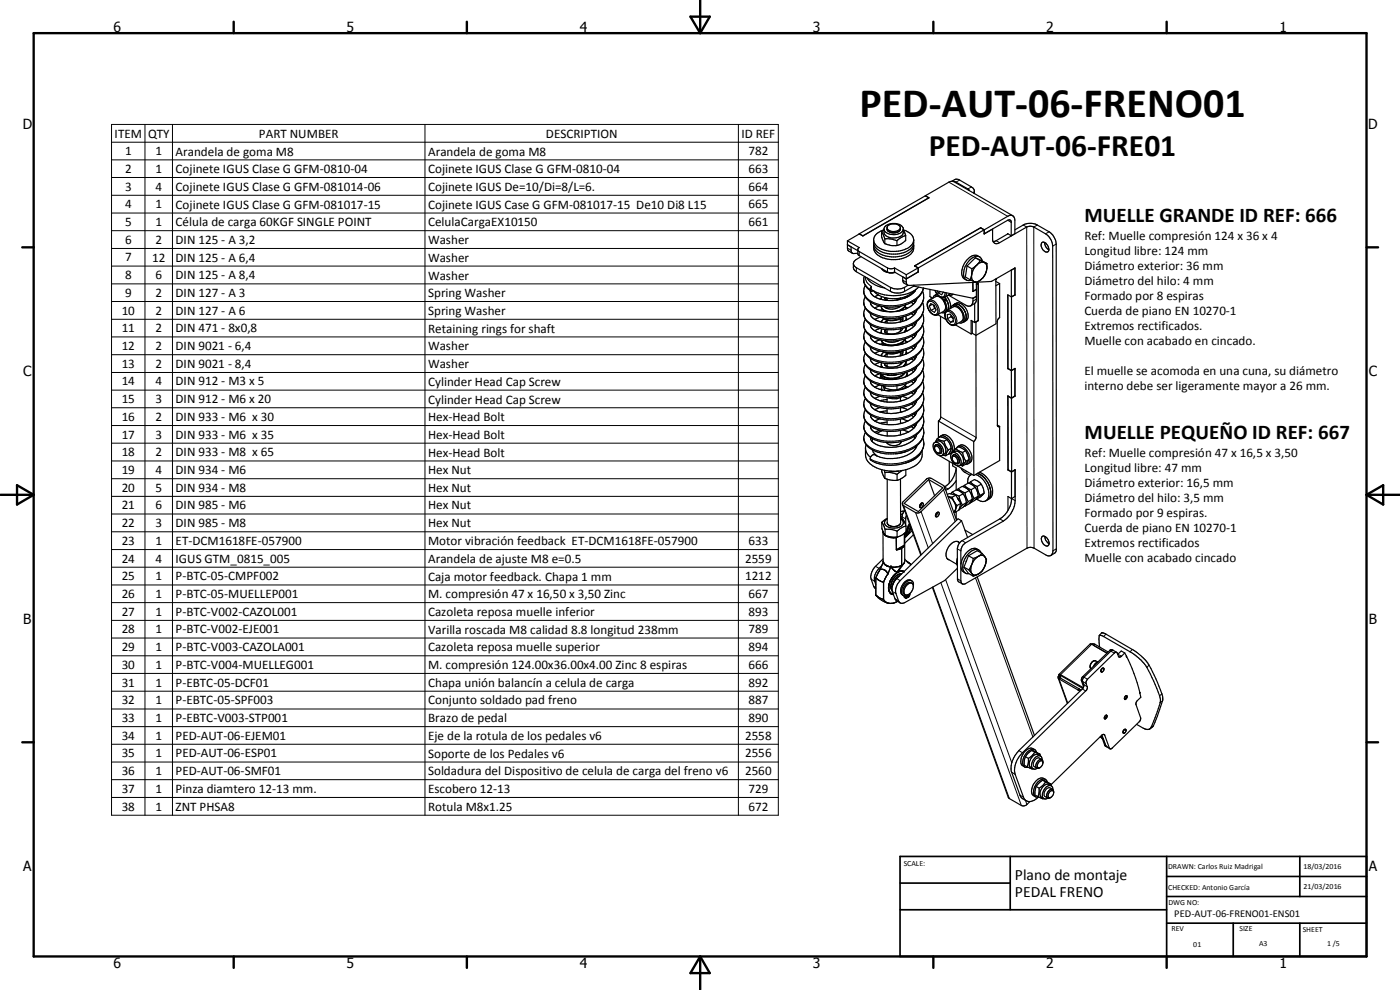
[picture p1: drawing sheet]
<svg xmlns="http://www.w3.org/2000/svg" width="420mm" height="297mm" viewBox="0 0 420 297" stroke-linecap="round" stroke-linejoin="round" font-family="sans-serif">
<defs><g id="words">
<text font-size="12.6" x="257.9" y="35">PED-AUT-06-FRENO01</text>
<text font-size="9.4" x="278.7" y="46.8">PED-AUT-06-FRE01</text>
<g font-size="6.3">
<text x="325.4" y="66.7">MUELLE GRANDE ID REF: 666</text>
<text x="325.5" y="131.8">MUELLE PEQUEÑO ID REF: 667</text>
</g>
<g font-size="4.7">
<text x="304.6" y="263.9">Plano de montaje</text>
<text x="304.6" y="269.3">PEDAL FRENO</text>
</g>
<g font-size="4.2">
<text x="34" y="9.6">6</text>
<text x="104" y="9.6">5</text>
<text x="174" y="9.6">4</text>
<text x="244" y="9.6">3</text>
<text x="314" y="9.6">2</text>
<text x="384" y="9.6">1</text>
<text x="6.8" y="38.7">D</text>
<text x="410.6" y="38.7">D</text>
<text x="7" y="112.9">C</text>
<text x="410.8" y="112.9">C</text>
<text x="7" y="187.1">B</text>
<text x="410.8" y="187.1">B</text>
<text x="7" y="261.4">A</text>
<text x="410.8" y="261.4">A</text>
<text x="34" y="290.4">6</text>
<text x="104" y="290.4">5</text>
<text x="174" y="290.4">4</text>
<text x="244" y="290.4">3</text>
<text x="314" y="290.4">2</text>
<text x="384" y="290.4">1</text>
</g>
<g font-size="3.9">
<text x="34.4" y="41.3">ITEM</text>
<text x="44.4" y="41.3">QTY</text>
<text x="77.7" y="41.3">PART NUMBER</text>
<text x="163.9" y="41.3">DESCRIPTION</text>
<text x="222.5" y="41.3">ID REF</text>
<text x="37.5" y="46.6">1</text>
<text x="46.7" y="46.6">1</text>
<text x="52.7" y="46.7">Arandela de goma M8</text>
<text x="128.5" y="46.7">Arandela de goma M8</text>
<text x="224.6" y="46.6">782</text>
<text x="37.5" y="51.9">2</text>
<text x="46.7" y="51.9">1</text>
<text x="52.7" y="52">Cojinete IGUS Clase G GFM-0810-04</text>
<text x="128.5" y="52">Cojinete IGUS Clase G GFM-0810-04</text>
<text x="224.6" y="51.9">663</text>
<text x="37.5" y="57.2">3</text>
<text x="46.7" y="57.2">4</text>
<text x="52.7" y="57.3">Cojinete IGUS Clase G GFM-081014-06</text>
<text x="128.5" y="57.4">Cojinete IGUS De=10/Di=8/L=6.</text>
<text x="224.6" y="57.2">664</text>
<text x="37.5" y="62.5">4</text>
<text x="46.7" y="62.5">1</text>
<text x="52.7" y="62.6">Cojinete IGUS Clase G GFM-081017-15</text>
<text x="128.5" y="62.6">Cojinete IGUS Case G GFM-081017-15 De10 Di8 L15</text>
<text x="224.6" y="62.5">665</text>
<text x="37.5" y="67.9">5</text>
<text x="46.7" y="67.9">1</text>
<text x="52.7" y="67.9">Célula de carga 60KGF SINGLE POINT</text>
<text x="128.5" y="67.9">CelulaCargaEX10150</text>
<text x="224.6" y="67.9">661</text>
<text x="325.4" y="72">Ref: Muelle compresión 124 x 36 x 4</text>
<text x="37.5" y="73.2">6</text>
<text x="46.7" y="73.2">2</text>
<text x="52.7" y="73.2">DIN 125 - A 3,2</text>
<text x="128.5" y="73.2">Washer</text>
<text x="325.4" y="76.5">Longitud libre: 124 mm</text>
<text x="37.5" y="83.8">8</text>
<text x="37.5" y="78.4">7</text>
<text x="45.7" y="78.5">12</text>
<text x="46.7" y="83.8">6</text>
<text x="52.7" y="78.5">DIN 125 - A 6,4</text>
<text x="52.7" y="83.8">DIN 125 - A 8,4</text>
<text x="128.5" y="78.6">Washer</text>
<text x="128.5" y="83.9">Washer</text>
<text x="325.4" y="80.9">Diámetro exterior: 36 mm</text>
<text x="37.5" y="89.1">9</text>
<text x="46.7" y="89.1">2</text>
<text x="52.7" y="89.1">DIN 127 - A 3</text>
<text x="128.5" y="89.2">Spring Washer</text>
<text x="325.4" y="85.4">Diámetro del hilo: 4 mm</text>
<text x="325.4" y="90">Formado por 8 espiras</text>
<text x="36.5" y="94.4">10</text>
<text x="46.7" y="94.4">2</text>
<text x="52.7" y="94.4">DIN 127 - A 6</text>
<text x="128.5" y="94.5">Spring Washer</text>
<text x="325.4" y="94.4">Cuerda de piano EN 10270-1</text>
<text x="36.5" y="99.7">11</text>
<text x="46.7" y="99.7">2</text>
<text x="52.7" y="99.7">DIN 471 - 8x0,8</text>
<text x="128.5" y="99.8">Retaining rings for shaft</text>
<text x="325.4" y="98.9">Extremos rectificados.</text>
<text x="36.5" y="105.1">12</text>
<text x="46.7" y="105.1">2</text>
<text x="52.7" y="105.1">DIN 9021 - 6,4</text>
<text x="128.5" y="105.1">Washer</text>
<text x="325.4" y="103.4">Muelle con acabado en cincado.</text>
<text x="36.5" y="110.4">13</text>
<text x="46.7" y="110.4">2</text>
<text x="52.7" y="110.4">DIN 9021 - 8,4</text>
<text x="128.5" y="110.4">Washer</text>
<text x="325.4" y="112.4">El muelle se acomoda en una cuna, su diámetro</text>
<text x="36.5" y="115.7">14</text>
<text x="46.7" y="115.7">4</text>
<text x="52.7" y="115.7">DIN 912 - M3 x 5</text>
<text x="128.5" y="115.7">Cylinder Head Cap Screw</text>
<text x="325.4" y="116.9">interno debe ser ligeramente mayor a 26 mm.</text>
<text x="36.5" y="121">15</text>
<text x="46.7" y="121">3</text>
<text x="52.7" y="121">DIN 912 - M6 x 20</text>
<text x="128.5" y="121.1">Cylinder Head Cap Screw</text>
<text x="36.5" y="126.3">16</text>
<text x="36.5" y="131.6">17</text>
<text x="46.7" y="126.3">2</text>
<text x="46.7" y="131.6">3</text>
<text x="52.7" y="126.3">DIN 933 - M6 x 30</text>
<text x="52.7" y="131.6">DIN 933 - M6 x 35</text>
<text x="128.5" y="126.4">Hex-Head Bolt</text>
<text x="128.5" y="131.7">Hex-Head Bolt</text>
<text x="36.5" y="136.9">18</text>
<text x="46.7" y="136.9">2</text>
<text x="52.7" y="136.9">DIN 933 - M8 x 65</text>
<text x="128.5" y="137">Hex-Head Bolt</text>
<text x="325.5" y="137">Ref: Muelle compresión 47 x 16,5 x 3,50</text>
<text x="36.5" y="142.2">19</text>
<text x="46.7" y="142.2">4</text>
<text x="52.7" y="142.2">DIN 934 - M6</text>
<text x="128.5" y="142.2">Hex Nut</text>
<text x="325.5" y="141.5">Longitud libre: 47 mm</text>
<text x="36.5" y="147.6">20</text>
<text x="46.7" y="147.6">5</text>
<text x="52.7" y="147.6">DIN 934 - M8</text>
<text x="128.5" y="147.6">Hex Nut</text>
<text x="325.5" y="146">Diámetro exterior: 16,5 mm</text>
<text x="36.5" y="152.9">21</text>
<text x="46.7" y="152.9">6</text>
<text x="52.7" y="152.9">DIN 985 - M6</text>
<text x="128.5" y="152.8">Hex Nut</text>
<text x="325.5" y="150.5">Diámetro del hilo: 3,5 mm</text>
<text x="325.5" y="155">Formado por 9 espiras.</text>
<text x="36.5" y="158.2">22</text>
<text x="46.7" y="158.2">3</text>
<text x="52.7" y="158.2">DIN 985 - M8</text>
<text x="128.5" y="158.2">Hex Nut</text>
<text x="325.5" y="159.5">Cuerda de piano EN 10270-1</text>
<text x="36.5" y="163.5">23</text>
<text x="46.7" y="163.5">1</text>
<text x="52.7" y="163.5">ET-DCM1618FE-057900</text>
<text x="128.5" y="163.6">Motor vibración feedback ET-DCM1618FE-057900</text>
<text x="224.6" y="163.5">633</text>
<text x="325.5" y="164">Extremos rectificados</text>
<text x="36.5" y="168.8">24</text>
<text x="46.7" y="168.8">4</text>
<text x="52.7" y="168.8">IGUS GTM_0815_005</text>
<text x="128.5" y="168.9">Arandela de ajuste M8 e=0.5</text>
<text x="223.6" y="168.8">2559</text>
<text x="325.5" y="168.5">Muelle con acabado cincado</text>
<text x="36.5" y="179.5">26</text>
<text x="36.5" y="174.1">25</text>
<text x="46.7" y="179.5">1</text>
<text x="46.7" y="174.1">1</text>
<text x="52.7" y="179.5">P-BTC-05-MUELLEP001</text>
<text x="52.7" y="174.1">P-BTC-05-CMPF002</text>
<text x="128.5" y="179.5">M. compresión 47 x 16,50 x 3,50 Zinc</text>
<text x="128.5" y="174.2">Caja motor feedback. Chapa 1 mm</text>
<text x="223.6" y="174.1">1212</text>
<text x="224.6" y="179.5">667</text>
<text x="36.5" y="184.7">27</text>
<text x="46.7" y="184.7">1</text>
<text x="52.7" y="184.7">P-BTC-V002-CAZOL001</text>
<text x="128.5" y="184.8">Cazoleta reposa muelle inferior</text>
<text x="224.6" y="184.7">893</text>
<text x="36.5" y="190">28</text>
<text x="46.7" y="190">1</text>
<text x="52.7" y="190">P-BTC-V002-EJE001</text>
<text x="128.5" y="190.1">Varilla roscada M8 calidad 8.8 longitud 238mm</text>
<text x="224.6" y="190">789</text>
<text x="36.5" y="195.4">29</text>
<text x="46.7" y="195.4">1</text>
<text x="52.7" y="195.4">P-BTC-V003-CAZOLA001</text>
<text x="128.5" y="195.5">Cazoleta reposa muelle superior</text>
<text x="224.6" y="195.4">894</text>
<text x="36.5" y="200.7">30</text>
<text x="46.7" y="200.7">1</text>
<text x="52.7" y="200.7">P-BTC-V004-MUELLEG001</text>
<text x="128.5" y="200.8">M. compresión 124.00x36.00x4.00 Zinc 8 espiras</text>
<text x="224.6" y="200.7">666</text>
<text x="36.5" y="206">31</text>
<text x="46.7" y="206">1</text>
<text x="52.7" y="206">P-EBTC-05-DCF01</text>
<text x="128.5" y="206.1">Chapa unión balancín a celula de carga</text>
<text x="224.6" y="206">892</text>
<text x="36.5" y="211.3">32</text>
<text x="46.7" y="211.3">1</text>
<text x="52.7" y="211.3">P-EBTC-05-SPF003</text>
<text x="128.5" y="211.4">Conjunto soldado pad freno</text>
<text x="224.6" y="211.3">887</text>
<text x="36.5" y="216.6">33</text>
<text x="36.5" y="222">34</text>
<text x="46.7" y="216.6">1</text>
<text x="46.7" y="221.9">1</text>
<text x="52.7" y="216.6">P-EBTC-V003-STP001</text>
<text x="52.7" y="222">PED-AUT-06-EJEM01</text>
<text x="128.5" y="216.7">Brazo de pedal</text>
<text x="223.6" y="222">2558</text>
<text x="224.6" y="216.6">890</text>
<text x="36.5" y="227.2">35</text>
<text x="46.7" y="227.2">1</text>
<text x="52.7" y="227.2">PED-AUT-06-ESP01</text>
<text x="128.5" y="222">Eje de la rotula de los pedales v6</text>
<text x="128.5" y="227.3">Soporte de los Pedales v6</text>
<text x="223.6" y="227.2">2556</text>
<text x="36.5" y="232.6">36</text>
<text x="46.7" y="232.6">1</text>
<text x="52.7" y="232.6">PED-AUT-06-SMF01</text>
<text x="128.5" y="232.7">Soldadura del Dispositivo de celula de carga del freno v6</text>
<text x="223.6" y="232.6">2560</text>
<text x="36.5" y="237.9">37</text>
<text x="46.7" y="237.9">1</text>
<text x="52.7" y="238">Pinza diamtero 12-13 mm.</text>
<text x="128.5" y="238">Escobero 12-13</text>
<text x="224.6" y="237.9">729</text>
<text x="36.5" y="243.2">38</text>
<text x="46.7" y="243.2">1</text>
<text x="52.7" y="243.2">ZNT PHSA8</text>
<text x="128.5" y="243.2">Rotula M8x1.25</text>
<text x="224.6" y="243.2">672</text>
</g>
<text font-size="3.1" x="352.4" y="275.2">PED-AUT-06-FRENO01-ENS01</text>
<g font-size="2.4">
<text x="271.2" y="259.7">SCALE:</text>
<text x="350.6" y="260.8">DRAWN: Carlos Ruiz Madrigal</text>
<text x="391.2" y="260.6">18/03/2016</text>
<text x="350.6" y="267.1">CHECKED: Antonio García</text>
<text x="391.2" y="266.7">21/03/2016</text>
<text x="350.6" y="271.4">DWG NO:</text>
<text x="351.6" y="279.3">REV</text>
<text x="372" y="279.4">SIZE</text>
<text x="391" y="279.6">SHEET</text>
<text x="358.1" y="284.1">01</text>
<text x="377.9" y="283.8">A3</text>
<text x="398.3" y="283.8">1 /5</text>
</g>
</g></defs>
<g fill="none" stroke="#000" stroke-width=".35">
<path d="M277.7 58.7l7.1-4 1.3-.3 17.8 10.3M277.7 58.7v.1M277.7 58.7l1.1 .7-19.9 11.4-1-.6M285.7 54.4l1-.6h.8l4 2.3a1.26 1.26 0 0 1 .7 1.9M285.8 54.4l.9 .1 3.8 2.2 .4 .5M292.4 57.3v.8M254.3 72.3l.1 2.6 1.4 1.1M254.3 72.3l3.6 2-.5 .6M256.1 79.1l.3 .7 .6 .5 10.2 5.9a4.9 4.9 0 0 0 5.3-.6M256.1 79.1l.1 1.7 .8 .7 10.9 6.2 1.1 .2 1.8-.2 3.4-1.8M257.4 74.9l.3 .5 8.9 5.1 1.1 .1 .8-.2M257.4 74.9l.1 1.4 .2 .3 8.6 5 .8 .3"/>
<path d="M257.5 75.2l-3.2-1.8 1.1 .7v1.2l.3 .6 .3 .2 1.5-.1M257.9 70.1l19.8-11.3 1.1 .6-19.8 11.4zM257.9 70.1v.1M257.9 70.2l-3.6 2.1M258.4 77l-1.7 1-.6 1.1M262.2 73.2a3.6 3.6 0 0 0 3.2 4.3 8.1 8.1 0 0 0 8.4-1.8l.4-.9v-1.2M264.6 69.6l.7-.6a3.4 3.4 0 0 0-2.4 5.4 8.4 8.4 0 0 0 10.9-.3l.4-.9v-1.2M264.6 69.6l.9 2.1M264.6 69.6v1.4l.9 2.1M265.3 68.7a2.74 2.74 0 0 0 3.3 1.7 2.45 2.45 0 0 0 2.5-1.7M265.5 71.7v1.4M265.5 71.7a7.5 7.5 0 0 1 3.7 .5"/>
<path d="M265.5 73.1l1.9 .6h1.8M265.6 68a3.9 3.9 0 0 1 5.4 .3l.1 1.4a2.43 2.43 0 0 1-2.9 1.7 2.37 2.37 0 0 1-2.4-.7 2.37 2.37 0 0 1-.3-2.5zM266.2 68.4a2.38 2.38 0 0 0 3.9 .2l.1-.1M266.4 67.8a2.78 2.78 0 0 1 3.5-.1 1.31 1.31 0 0 1 .1 1.5 1.31 1.31 0 0 1-1.3 .6 1.91 1.91 0 0 1-2.5-.9zM269.2 72.2v1.5M271.8 70.7v1.4l-1.3 1.1-1.3 .5M271.8 70.7l-1.6 .7-1 .8M271.8 70.7l-.7-1.7a3.4 3.4 0 0 1 3 3.4 4.9 4.9 0 0 1-4.4 3 7.6 7.6 0 0 1-7.2-2.3l-.3-1M274.1 73.2a3.2 3.2 0 0 1-2.5 3.3 8.2 8.2 0 0 1-9-1.6l-.4-1M274.5 79.8h.1M274.5 79.8l1.1 .6M290.2 79.8l-.5 3.3 1.5 .8"/>
<path d="M290.2 79.8l1.5 .8M292.7 77.3l-2.5 2.5M292.7 77.3l3.5 1.8M292.7 77.3l1.5 .9M292.8 79.8l-1.1 .8M292.9 79.8l-1.2 2.2M294 77.1a2.58 2.58 0 0 0-3.7 .8 4.5 4.5 0 0 0-1.1 5.6l.8 .5M294.2 78.2l-1.4 1.6M294.2 78.2l.9 .5M294.3 68.3l1.1 .7v1.1M294.3 68.3v.1M294.3 68.3l-19.8 11.5 1 .6"/>
<path d="M294.8 78.2a1.78 1.78 0 0 0-1.4-1.3 1.78 1.78 0 0 0-1.7 .6 5.5 5.5 0 0 0-2.2 6.1l.7 .5h1.2M295.1 78.7l-1.4 .3-.8 .8M295.1 78.7l.5 .2M295.3 70.2v-1.2l-1-.6-19.8 11.4M295.3 70.2l2.6-1.5v3.2a1.26 1.26 0 0 0 .8 1.2 1.26 1.26 0 0 0 1.3-.3l8.6-4.9 1.6 .2 3.6 2a4.5 4.5 0 0 1 2.1 3.7l.1 91.5-.1 .6-.5 .8M295.3 70.1h.1M295.4 70.1l7-4 .6-.1 .5 .5v4.2M295.6 78.9l.6 .2M295.6 78.9l.5 .6 .1 .6M296.2 79.1l-.1 1.7M302.4 70.2l1.1 .5M302.5 70.1l-3.8 2.3-.6 .1"/>
<path d="M303.9 64.7l-.7-.1-.8 .3-26.8 15.5M303.9 64.7l.4 .4 .3 1v4l-1.1 .6M304.6 69l2.5-1.5a4.7 4.7 0 0 1 3.9-.1l3.9 2.2a4.9 4.9 0 0 1 2.1 3.6v91.8l-.2 .7-1.4 1M312.7 72.8a1.72 1.72 0 0 1 2.1 2v.2a.87 .87 0 0 1-.9 .7 .87 .87 0 0 1-.8-.6 1.83 1.83 0 0 1-.4-2.3zM313.5 72.8l.3 1.2 1 .9M259.4 82.9a3.7 3.7 0 0 0 1.9 4.4M259.7 85.7a3.8 3.8 0 0 0 2.3 5.4l2.7 .8a12.9 12.9 0 0 0 11.2-3l.9-1.5M259.7 89.1a3.7 3.7 0 0 0 2 5.2 13.1 13.1 0 0 0 14.2-1.9l1-1.7M259.7 92.5a3.3 3.3 0 0 0 .3 3.8 10.6 10.6 0 0 0 9.1 2.5l1.1-.1M259.7 95.8a4 4 0 0 0 2.8 5.6 14 14 0 0 0 11.7-.9M259.7 99.2a3.7 3.7 0 0 0 2.1 5.3l1.5 .7 1.8 .4M259.7 83.1v.2"/>
<path d="M260.2 83.4a7.5 7.5 0 0 0 5.3 3M261.2 90.6l.2 .9 .6 .6 2.1 1M261.2 94a3.2 3.2 0 0 0 2.6 2.4l.3 .1M261.2 97.4l.1 .6 .7 .9 2.1 1M261.2 87.2l.2 .9 .7 .7 1.2 .7 1.3 .3M261.3 87.2l.1 .1M261.4 87.3l.1 .1M261.5 90.8l-.3 .1M261.5 94.1l-.3 .2M261.5 97.5l-.3 .2M261.5 85.9l-.3 .6 .1 .7M261.5 87.4l-.3 .1"/>
<path d="M262 87.2l-.5 .2M262.2 87.3l1.4 1.2 1.9 .8M263.6 88.5l-1.1 .6M264.1 98.6l-1.6 .6M264.1 95.2l-1.6 .6M264.1 99.9l.5 .1M264.1 91.8l-1.6 .7M264.1 96.5l2.1 .4M264.5 89.6l-.4 .1M264.5 91.9l.4 1 .9 .6M264.5 99.8l-.4 .1M264.6 89l-.1 .8"/>
<path d="M264.6 80.6a3.7 3.7 0 0 0 4.1 1.1M264.6 96.4l-.5 .1M264.7 98.7l-.2 .5 .1 .8M264.7 80.7v.1M264.9 92.9l-.8 .2M265.2 95.7l-.7 .9M265.2 93.2l-.2 .1M265.5 89.4l.7 .6M265.5 96.8h.1M265.5 89.3v.1M266 89.4l-.5 .1M266.2 90l.3 .2"/>
<path d="M266.2 89.5v.5M266.2 92.1v.4M266.2 96.1v.8M266.2 98.9v1.1M266.2 99.6h-.7M266.2 96.4l-.7 .4M268.5 81.6l-.8 .3M268.5 80.4l3.5 2M268.5 81.6l3.5 2.1M268.5 80.4v1.2M270.2 93.1l-.4 .2M270.2 91.9h.1"/>
<path d="M270.2 93.1v.1M270.2 95.6v1M270.2 98.6v.8M270.2 95.8l.6 .4M270.2 89.4l-1.3 .6M270.3 93l.3 .1M270.3 91.9l-.5 .3a4.7 4.7 0 0 1-3.8 .3l-.5-.4M270.7 98.6l-.5 .1M270.7 96.5l-2.1 .4h-2.4M270.7 98.6l.1 .1M270.8 98.6h.1M270.8 95.2v1"/>
<path d="M270.8 98.7l-.6 .7a4.5 4.5 0 0 1-4.4 .5l-.1-.2a.46 .46 0 0 1-.2-.5 .46 .46 0 0 1 .6-.3M270.8 95.2h.1M270.8 96.2l-.1 .3M270.8 92.7l.2 .3M270.9 98.5l-.1 .2M271 95.1a5.2 5.2 0 0 1-6.1 .2M271.6 91.9l.1 .2M271.6 99.4l.1 .2M271.7 92.1l.7 .4M271.7 92.1l.2 .6M271.8 99l.6 .2M271.8 94.9l.1 1.2"/>
<path d="M271.8 89l-.2 .4M271.9 91.4l-.9 1.1-.8 .6M271.9 92.7a12.6 12.6 0 0 1-7.8 .4M272 83.7l-1.1-.6a1.81 1.81 0 0 0 .4 1.9l1.1 .6M272 82.4v2.3l.4 .9M272 98.2l-.6 1.4M272 95.6l.4 .2M272.1 88.9l.3 .2M273.5 90.7l.7 .5M273.5 94.1l.7 .5M273.5 97.5l.7 .5M274 87.6l.2 .2"/>
<path d="M274 87.6a9.2 9.2 0 0 1-8.5 1.7M274.2 97.1l-1.2 .7-2.3 .8M274.2 97.1l.4 .4M274.2 93.7l.4 .4M274.2 90.3l.4 .4M274.2 87.3l-.2 .3M274.2 85.6v.3M274.2 85.8l.1 .1M274.3 85.6v.3M274.3 85.9l17.7 3.6M274.4 87.2l.2 .2M274.6 97.5l-.1 .2a9.2 9.2 0 0 1-6.5 2.6l-3.4-.3"/>
<path d="M274.6 90.7l-1.1 1.1-1.6 .9M274.6 87.4l-.6 .6a10.1 10.1 0 0 1-7.6 2.1l-1.8-.3M274.9 86.8l-.3 .6M275.2 93a6.2 6.2 0 0 1-4.5 3.5M275.2 99.8l-.6 1.1M275.2 96.4l-.6 1.1M275.2 89.7l-.6 1M275.5 81.6h.1M275.5 80.4l-3.5 2M275.5 80.4v1.2l-3.5 2.1M275.6 81.6l-3.6 2.1M275.6 80.4v1.2"/>
<path d="M275.7 86.1a11.7 11.7 0 0 1-11.5 2l-2.7-1.2M276.9 87.4l.3 1-.1 1.6-.2 .7M276.9 90.7a5.4 5.4 0 0 1-2.7 6.4M276.9 94.1a5.2 5.2 0 0 1-2.7 6.4M276.9 97.5a5.2 5.2 0 0 1-2.7 6.4M277.1 86.4l-.3 1M278.5 90.5l2.2-1.5a2.61 2.61 0 0 1 2.9 2.3 1.71 1.71 0 0 1-.3 2l-2.4 1.3-1-.2-.8-.8a3.2 3.2 0 0 1-.6-3.1zM278.9 91.8l.4-.7 1.1 .6 .5 1.3-.5 .7-1-.6M278.9 91.8l.5 1.3M279.1 86.8v2.2l.8 .5M279.4 89.2v.6M279.8 91.3l-.9 .5"/>
<path d="M280.1 91.5l.4 1M280.5 92.5l-1.1 .6M280.5 92.5l.3 .1M280.6 87.1l.9 1.4M281.1 88.3l.1-.1-.4 .2M281.2 88.3l-.6 .3M281.3 87.3l.2 .6M281.4 94.4l2.5 1.5M281.5 88.5l.8 .7h1.2M281.5 88.5l-1 .1-.5 .9M282.2 87.5l-.7 .4M282.3 94.9v30.4l-.7 1"/>
<path d="M282.6 89.3l.8 .9M283 87.6l-.4 .8-1.1-.5M283.3 90.3h.1M283.4 90.2l-.2 .1M283.5 89.2l.5 .6 .7 2.1M283.5 89.2l.2 .3-.3 .7M283.5 93.7l-1 .1M283.5 90.4l-.1 .2M283.5 90.4a2.48 2.48 0 0 1 0 3.3M283.7 93.6l-.2 .1M283.9 93.4l2.2-1.3a1.98 1.98 0 0 1 2.4 1.2 2.38 2.38 0 0 1 .1 3.1l-1.9 1.1a2.35 2.35 0 0 1-2.8-1.6 2.47 2.47 0 0 1-.1-2.4zM283.9 89.7l-.6 .8"/>
<path d="M283.9 89.7l-.4 .7M283.9 89.7l.2 .3M284 88.8a3.7 3.7 0 0 1 1.1 3.8M284.2 90.2l.5 1.5-.2 1.3M284.3 95.6l1 1.1M284.3 95.6v-1.2l.8-.2 .9 1.1 .1 1.2-.8 .2M284.7 92.2l-.3 .8M285.3 92.5a1.54 1.54 0 0 1 1.3-.9 1.54 1.54 0 0 1 1.5 .8 3.1 3.1 0 0 1 .7 4.4M285.3 88.1l-1.8 1.1M285.4 95l.7 .6M285.4 95l-1.1 .6M285.4 94.6v.4"/>
<path d="M285.8 91.7a2.05 2.05 0 0 1 3.1 .7l.9 1.8M286 88.3l-.9 .3-.5-.1 5.5 3.2h1.3M286 88.3l-.3 .2M286.1 96.2l-.8 .5M286.2 91.5a1.45 1.45 0 0 1 2 .2 3.9 3.9 0 0 1 1.5 4.4l-.6 .5M286.4 91.3a2.08 2.08 0 0 1 3.2 .9 2.95 2.95 0 0 1 .4 4 2.23 2.23 0 0 1-2.2 .7M286.7 97.5l4.8 2.7M289.9 94.6l.1 .7M290 95.4l-.5 1M291.2 83.9l.9 .5M291.6 82.4l.1 1.3 .4 .7M291.6 82.4l-.4 1.5"/>
<path d="M291.7 82l-.1 .4M291.7 80.6v1.4M291.8 100l-.3 .2M291.8 96.4v3.6M291.8 100l1.1 .6M291.9 89.5h.1M292 84.8v2.7l1-.6M292 89.5l-.1 1.4-.5 .8M292.1 84.4l.2 .1M292.3 84.5l.7 .3M292.5 96.8l-1-.7v4.1M292.5 91.1v5.7"/>
<path d="M292.8 84.7l-20.4 .9M292.8 96.6h.1M292.9 96.6v4M293 88.9l-1 .6M293 84.8v5.5l-.4 .7-1.2 .7M293 86.8l-1 .6M293 85.3l.6-.3v11.2M293.5 85.1l-.5 .3M293.5 96.2h.1M293.6 96.1l-1.1 .7M293.6 96.2l-.7 .4M294.3 83.9l-1.2 .7-.8-.1"/>
<path d="M294.6 83.7l-1.5 1.1h-.1M295.9 81.6l-.2 .8-1.1 1.3M295.9 81.6l-.7 1.5-.6 .6M296.1 80.8l-.2 .8M296.2 80.4l-.1 .4M297.5 84.5l-4.1 .2M297.5 84.5h.1M297.5 84.5l7.1-4.1v8.1M298.9 83.7v13.5l-6 3.4M298.9 84.5l1.1 .6M299.1 83.6l-.2 .4M300 85.1v10.2l-.7 1v31.3"/>
<path d="M300 85.1l-1.1 .6M302.5 88.5v22l1.1 .7M303.4 81.1h.1M303.5 89.1l.1 22.1M303.5 89.1l-1-.6v22.1M303.5 81.1v8M304.5 80.4l.1 .1M304.6 80.5v8M304.6 80.5l-1.1 .6M304.6 88.5l-1.1 .6M259.7 102.6a4 4 0 0 0 2.8 5.6 12.7 12.7 0 0 0 7.7 .6M259.7 106a3.8 3.8 0 0 0 2.1 5.3l2.4 .8"/>
<path d="M259.7 109.4a3.5 3.5 0 0 0 1.7 5l1.9 .9 1.9 .4M259.7 112.8a3.8 3.8 0 0 0 2.5 5.4l1.6 .6a14.6 14.6 0 0 0 7.4-.1l3-1.3M259.7 116.2a3.8 3.8 0 0 0 2.5 5.4l1.6 .6a15.1 15.1 0 0 0 6.9 .1M259.7 119.5a3.5 3.5 0 0 0 1.4 4.9 13.2 13.2 0 0 0 13.1-.2M261.2 100.8l.2 .8 .6 .7 2.1 1M261.2 104.1a3.3 3.3 0 0 0 2.6 2.5l.3 .1M261.2 107.6a3.2 3.2 0 0 0 2.9 2.4M261.3 110.9a2.88 2.88 0 0 0 2.5 2.4l.3 .2M261.3 117.7a2.57 2.57 0 0 0 2.3 2.3l.5 .2M261.3 114.3a2.97 2.97 0 0 0 2.5 2.5h.3M261.5 100.9l-.3 .2M261.5 104.3l-.3 .2"/>
<path d="M261.5 107.7l-.3 .2M261.5 111.1l-.2 .2M261.5 114.5l-.2 .1M261.5 117.9l-.2 .1M264.1 118.9l-1.6 .6M264.1 115.5l-1.6 .7M264.1 112.1l-1.6 .7M264.1 116.8l3.1 .5M264.1 108.7l-1.6 .7M264.1 105.3l-1.6 .7M264.1 102l-1.6 .6M264.1 103.3l2.5 .4 2.1-.1"/>
<path d="M264.2 112.1v.8l.4 .7M264.2 112.1l.4 .8 1.1 .9M264.4 113.4l-.3 .1M264.5 102a2.33 2.33 0 0 0 2.4 1.7M264.5 106.6l-.4 .1M264.6 109.9l-.5 .1M264.6 116.7l-.5 .1M264.6 108.8v1.1M264.6 109.9l.2 .3M264.6 115.6v1.4M265 115.7l.5 1.4M265.1 103l-1 .3"/>
<path d="M265.2 115.7l.4 .1M265.2 115.7l.4 .7M265.2 105.7l-.5 .4-.2 .7M265.2 103.2l-.3 .3M265.6 116.4l1.4 .4 2.2 .2M265.6 115.8v.6M265.7 102.2l.5 .3M266.1 119.2l1.1 .3 2 .1M266.1 106.3h.1a.62 .62 0 0 0-.7 .7M266.2 102.3v.2M266.2 103.5v.2M266.2 106v1.1"/>
<path d="M266.2 109.1v.9M266.2 119.3v1.3M266.2 109.7l-.4 .1M266.2 119.9l-2.1 .3M266.2 112.4l.1 .1M266.3 112.4v.1M267.2 103.7h.6M268.7 103.6l-.7 .1M269.2 115.7v1.3M269.2 119.2v.4M269.3 112.4l-1.3 .2-1.7-.1M269.9 102.1a4.9 4.9 0 0 1-3.7 .4"/>
<path d="M270.2 103.1l-1.5 .5M270.2 103.1v.3M270.2 105.6v1.2M270.2 108.8v.6M270.2 103.2l.5 .1M270.2 105.7l.7 .4M270.2 103.3h.2M270.2 119.3v1M270.4 116.9l-1.7 .3h-2.4M270.6 105.3a5.4 5.4 0 0 1-5.5 .3M270.7 105.3a14.8 14.8 0 0 1-5.6 .3M270.7 105.3l.3 .1"/>
<path d="M270.8 118.9l1.6 .6M270.8 102.7l.2 .5M270.8 106.2l-.4 .5M270.8 108.7v.1a3.7 3.7 0 0 1-2.7 1.4l-1.5-.1a.96 .96 0 0 1-1.1-.8l.3-.3M270.9 105.3l-.1 .9M271 118.8l-1.8 .8M271.6 111.8l-1.1 1.1a5.2 5.2 0 0 1-3.8 .7h-.3a2.51 2.51 0 0 1-1.9-1.4M271.6 109.4l.2 .3M271.6 109.4l-.4 .5M271.6 101.9l.2 .5M271.6 101.9l-1.4 1.2M271.6 115.6l.3 .7"/>
<path d="M271.7 115.9l.7 .3M271.7 109.1l.7 .3M271.7 101.6l-.1 .3M271.8 102.4l.6 .2M271.8 102.4l.1 .4M271.9 115.1v.3l-1.1 .8-1.6 .8M271.9 116.3v.1M271.9 105v1.2M271.9 116.3l-1.5 .6M272 108.3l-.4 1.1M272 105.8l.4 .2M272.2 111.6v1.3"/>
<path d="M272.2 112.7l.2 .1M272.2 112.9l-1.8 .6-1.7 .3h-2.8l-1.8-.3M272.2 112.1l-.4 1M273.5 100.9l.7 .4M273.5 104.3l.7 .4M273.5 107.7l.7 .4M273.5 111.1l.7 .4M273.5 114.5l.7 .4M273.5 117.9l.7 .4M274.2 103.9l-1.2 .7-2.3 .7M274.2 107.3l-1.2 .6-2.8 .9M274.2 117.4l.4 .5"/>
<path d="M274.2 114l.4 .5M274.2 110.7l.4 .4M274.2 107.3l.4 .4M274.2 103.9l.4 .4M274.2 100.5l.4 .4M274.6 104.3a9 9 0 0 1-6.6 2.8h-2.1l-1.8-.4M274.6 107.7l-.9 .9-1.5 .9a12.8 12.8 0 0 1-7.8 .7l-.3-.2M274.6 117.9a9.2 9.2 0 0 1-6.3 2.7h-2l-2.2-.4M274.6 100.9l-1.1 1-1.3 .8-3.5 .9M275.2 103.2l-.6 1.1M275.2 106.6l-.6 1.1M275.2 110l-1.1 1.6-1.9 1.3"/>
<path d="M275.2 116.8l-.6 1.1M275.2 113.4l-.5 .9-.7 .9-1.5 .9-2.1 .8M276.9 100.9l.3 1.5-.3 1.9M276.9 104.3a5.3 5.3 0 0 1-3.5 6.8 13.9 13.9 0 0 1-6.3 1.4l-2.9-.4M276.9 107.7a5.3 5.3 0 0 1-3.1 6.6 13.9 13.9 0 0 1-8.2 1.5M276.9 111.1a5.1 5.1 0 0 1-2.7 6.3M276.9 114.5a5.3 5.3 0 0 1-3.1 6.6l-3.1 1.2M276.9 117.9a5.1 5.1 0 0 1-2.7 6.3M276.9 104.3l-1 1.6-1.7 1.4M292.9 100.6v30.6l-.1 .6-.6 .7M302.5 110.6l1 .6M302.5 118.9h.1"/>
<path d="M302.5 118.9l1.1 .6M302.5 110.6h.1M303.5 111.2l1.1-.6v8.2l-1 .6M303.5 111.2l.1 8.2M303.6 119.4l-1.1-.6v22.2M303.6 111.2l1-.7v8.4M303.6 119.5v22M304.6 118.8v.1M304.6 118.9l-1 .6M259.7 134.6l.6 1.6 1 1M259.9 133.4l-.2 3.1a5 5 0 0 0 3.9 4.1 15 15 0 0 0 6.1 .8M261.3 124.5a3.3 3.3 0 0 0 2.8 2.5"/>
<path d="M261.3 127.9a3.1 3.1 0 0 0 2.8 2.5l2.2 .4M261.3 131.2v.5M261.3 121.1a3.1 3.1 0 0 0 2.8 2.5M261.5 131.4l-.2 .3M261.5 121.2l-.2 .2M261.5 124.6l-.2 .2M261.5 128l-.2 .2M261.7 132.4v.1M261.8 135a2.84 2.84 0 0 0 1.5 1.9M261.9 131.6l-.1 .9M264.1 129.1l-1.6 .6M264.1 125.6l-1.6 .7"/>
<path d="M264.1 122.3l-1.6 .6M264.1 127l1.5 .3a12.4 12.4 0 0 0 5.1-.3M264.8 129.2l-1.6 .8M266.2 122.6v1.4M266.2 126v1.4M266.2 123.3l-2.1 .3M266.2 126.7l-2.1 .3M266.3 129.4v1.4M266.3 132.8v.2M270.2 122.3v1.4M270.2 125.8v1.3M270.2 129.2v1.3"/>
<path d="M270.2 132.5v.5M270.2 120.1l.5 .1M270.2 123.5l.5 .1M270.2 126.9l.5 .1M270.5 132.5a2.73 2.73 0 0 1-4.4 .3M270.7 125.6l1.7 .7M270.7 122.3l1.7 .6M270.9 129l1.7 .6M272.3 135.3l-1.9 .6-1.6 .2M273.5 121.2l.7 .5M273.5 124.6l.7 .5M273.5 128l.8 .4"/>
<path d="M274.2 124.2l.4 .4M274.2 120.8l.4 .4M274.3 131l.1 .2M274.3 127.6l.3 .4M274.3 131.1l.2 .1M274.4 131.2l.2 .3M274.5 131.2l.1 .2M274.6 121.2a10.8 10.8 0 0 1-10.5 2.4M274.6 128a9.1 9.1 0 0 1-6.3 2.8h-2M274.7 134v.6M275.2 130.3a6.7 6.7 0 0 1-5.8 3.7 9.6 9.6 0 0 1-7.7-1.6l-.4-.7M275.2 120.1l-.6 1.1"/>
<path d="M275.2 123.5a6.4 6.4 0 0 1-4.5 3.5M275.2 126.9l-.6 1.1M276.6 135.6a7.1 7.1 0 0 1-4.8 3.3M276.8 135.1a4.9 4.9 0 0 1-3.9 5.5l-3.2 .8M276.9 124.6a5.3 5.3 0 0 1-3.1 6.6 12.2 12.2 0 0 1-13.5-.8 3.2 3.2 0 0 1-.6-4M276.9 121.2a5.6 5.6 0 0 1-3.9 7.1 12.5 12.5 0 0 1-12.5-1 3.3 3.3 0 0 1-.8-4.4M276.9 131.4l.2 .8a5.7 5.7 0 0 1-3.8 6.1l-1.4 .6a13.6 13.6 0 0 1-5.4 .7l-1.5-.2a7.5 7.5 0 0 1-3.8-1.6l.1-.8 .5-.5 .7-.1a10.8 10.8 0 0 0 11-.6l1.3-1.3 .4-.8M276.9 128a5.4 5.4 0 0 1-3.1 6.6 13.7 13.7 0 0 1-11.3 .7 3.9 3.9 0 0 1-2.8-5.6M280.4 132.8a2.56 2.56 0 0 1 2.7 3.4 1.19 1.19 0 0 1-1.2 .5 1.19 1.19 0 0 1-.9-.7 2.61 2.61 0 0 1-.6-3.2zM280.4 134.4a.7 .7 0 0 1 .7-.7 .7 .7 0 0 1 .7 .7 .81 .81 0 0 1 .4 .9 .81 .81 0 0 1-.7 .6M280.4 134.4l.4 .9 .7 .6M280.5 132.8a1.82 1.82 0 0 1 3 1 1.77 1.77 0 0 1-.8 2.9"/>
<path d="M280.8 133.5a1.67 1.67 0 0 1 1.5 2.6M280.8 133.5l-.4 .9M280.8 133.4v.1M281.3 131.6l.6 .4 1.4 .4M281.3 131.6l-.6 1M281.3 131.6l.9-.5 2 .8M281.5 136l.8 .1M281.6 126.3v5.1M281.6 126.3l10.6 6.2M281.8 131.2a1.76 1.76 0 0 1 2.8 .6 3.4 3.4 0 0 1 .8 4.2l-.7 .2M281.8 136.7l4.8 2.7M282.2 130.9a1.83 1.83 0 0 1 2.7 .3 3.9 3.9 0 0 1 1.2 4.2l-.9 .7"/>
<path d="M282.4 136l-.1 .1M282.9 136.5l.9 .2M283.3 132.4l.5 1.4 .8 1.2M284.2 131.9l.8 1.2 .4 1.4M284.2 131.9l-.9 .5M284.6 135l-.8 1.7M284.7 136.2l-.9 .5M284.9 138.4v6.5M285.4 134.5l-.1 .8-.6 .9M285.4 134.5l-.8 .5M285.7 135.9a2.23 2.23 0 0 1 2.7 2.1v1a1.12 1.12 0 0 1-1 .8 1.12 1.12 0 0 1-1.1-.7 2.55 2.55 0 0 1-.6-3.2zM285.8 137.2a.82 .82 0 0 1 .9-.3 .82 .82 0 0 1 .6 .8v1.1l-.7 .1"/>
<path d="M285.8 135.8a1.72 1.72 0 0 1 2.8 .8 1.9 1.9 0 0 1-.6 3.1M285.9 139v.8l1.1 .6v6.6M286.6 138.9a1.58 1.58 0 0 1-.4-2.5 1.81 1.81 0 0 1 1.4 2.7M286.6 138.9l1 .2M286.8 134.6l-.8 1.2M286.8 134.6l.7 .5 1.4 .7M286.8 134.6l.9-.5 1.2 .5 .9 .7M287.1 134.5a1.78 1.78 0 0 1 3 .5 3.2 3.2 0 0 1 .6 4l-.9 .3M287.2 139.7l5.1 3M287.5 133.9a2.12 2.12 0 0 1 3.2 1 2.97 2.97 0 0 1 .4 3.9l-.6 .3M287.6 139.1h.1M288.2 139.6l.7 .2"/>
<path d="M288.9 135.8l.2 1.1 .8 1.5M289.8 135.3l.6 1.2 .4 1.4M289.8 135.3l-.9 .5M289.9 138.4l-1 1.4M290.8 137.9l-.8 1.2-1.1 .7M290.8 137.9l-.9 .5M292.2 132.5l.1 10.2M299.3 127.6l.3 .4 .4-.1M299.3 127.6l.7 .3M300 127.9v10.3l-7.7 4.5M264.6 140.9l.1 1 .9 1.7M264.6 156.7l1 2.1"/>
<path d="M264.6 156.7l.1 1.8 .3 1M265 159.5l.6 1M265 159.5l.1 9.2M265 159.5l.6 1.1M265.4 141.1l.2 .7M265.6 141.8v1.8M265.6 143.6l1.8 .5h1.8M265.6 141.8l1.4-.1 2.2 .6M265.6 158.8v1.8M265.6 158.8l2.3 .1 1.3 .5M266.3 155.7a1.28 1.28 0 0 0-.8 1.4 1.28 1.28 0 0 0 1.1 1.1 3.3 3.3 0 0 0 4.5-1.2l-.2-.7-.6-.6M266.3 155.6l-1.7 1.1"/>
<path d="M267.1 141.4h2.1M269.2 141.4h.1M269.2 142.3v1.8M269.2 159.4v1.8M269.7 141.4h-.5M270.2 143.7l.1 13.1a2.42 2.42 0 0 1-4 .2v-13.2M270.2 143.8l-1 .3M270.3 155l.4 .2M270.3 155.5a3.1 3.1 0 0 1 1.6 2.4M270.8 151.3l5.5 15.2M270.8 141.1l-1.6 1.2M271 150.6l7.3-7h1.3l3.6 2.1 .3 .4-.1 .6-7.4 7.1h-1.2l-3.6-2.1-.4-.7z"/>
<path d="M271 154.1l-.7 .5M271.3 151l7.4-7.1 4.2 2.4-7.3 7.2zM271.3 153.4l-1 .1M271.5 153.2l-.6 1-.2 1.5M271.5 159.9v8.4l-.2 .7-.7 .6M271.6 159.9l-2.4 1.3M271.8 159.7v1.4M271.9 140.9v1.7l-1.7 1.2M271.9 157.9v1.7l-.3 .3M271.9 157.9l-1.7 .6-1 .9M272 154.6l-.2 2.9M273 157.1a5.1 5.1 0 0 0-1 3.8"/>
<path d="M273 157.4l-.8 1.9-.1 1.5M273.1 157.5l-.7 1.6-.1 1.5M273.3 158l-.7 2.3M273.4 158.4l-.4 1.5M273.7 159.3l-2.2 2.1M276 151.6l.4-.6a.47 .47 0 0 1 .7 0 .47 .47 0 0 1-.1 .7 .55 .55 0 0 1-.4 .6 .55 .55 0 0 1-.6-.3M276 151.6v.4M276.5 151.3l-.5 .3M276.5 151.3l-.5 .7M276.6 150.9l-.1 .4M278.7 143.9l1.8 4.9M281 154l.3-.3a.51 .51 0 0 1 .6 .4 .51 .51 0 0 1-.3 .6l-.4 .4-.4-.1-.1-.4z"/>
<path d="M281.3 153.7l-.2 .7-.4 .3M283.5 146l3.6 10.1M284.3 148.4l.6-.3 1.9 .5M284.6 149h.1M284.6 149l1.2 .2M284.6 149l1.1 .6 .5 .6M285.8 149.2l.4 1M285.8 147.7l.6 .5 1.4 .6M285.8 147.7l-.5 .5M286.2 150.2l.1 .3M286.2 153.6l.5 .1M286.3 150.5l.9 1.2"/>
<path d="M286.3 150.5l.5 1.4v.9M286.8 152.8l-.1 .9M286.8 152.8l-.6 .7M286.8 148.6l1.5 2.4M286.8 148.6l-1 .6M287 144.2a7.7 7.7 0 0 1-3.1 2.9M287 140.6a8 8 0 0 1-3.5 5.5M287 153.5v2.2M287 147l.9 .3 1.1 .9M287 147l-1.2 .7M287.2 151.7l-.4 1.1M287.3 149.4l.2 .2"/>
<path d="M287.4 149.5l.4 .6M287.6 146.6l1.1 .9 .9 .4M287.6 146.6l-.4 .5M287.6 146.6l1.2-.7 1.4 .7 .7 .6M287.7 149.9l.1 .3M287.8 148.8l.3 1.1 .7 1.6M288.3 151l-.5 2-1.1 .7M288.3 151l-1.1 .7M288.4 140.5l1 1.1 1.8 1M288.6 156.3l-18.4 17.9a4.2 4.2 0 0 0-1.3 3.9l.8 2.2 .4 .5M288.6 156.3l-1.1-.6-18.4 17.9a4.2 4.2 0 0 0-1.3 3.9l1.1 2.6 1.4 .9 1-.1 12.2-6.7 3.8-3.7M288.6 156.3l1.8 5"/>
<path d="M288.8 151.5l-.9 1.3M289 148.2l.7 1.2 .4 1.4M289 148.2l-1.2 .6M289.4 151.8l.1 .1M289.4 145.6l.7 .6 1.4 .7M289.4 151.8l-1.6 1.1M289.4 145.6l-.4 .4M289.4 145.6l1.2-.7 2.1 1.3M289.6 159l2.3 1.4M289.6 147.9l.2 1.1 .8 1.5M290.1 150.8l-.7 1M290.1 150.8l-1.3 .7"/>
<path d="M290.6 150.5l-1.1 1.4M290.9 147.2l-1.3 .7M290.9 147.2l.6 1.2 .3 1.4M291.1 150.8l.1 .1M291.2 144.6l1.2-.7 1 .4 1.1 1M291.2 144.6l1.1 .9 1 .5M291.2 144.6l-.4 .4M291.5 146.9l.2 1.4 .7 1.3M291.6 142.3l-.2 .2M291.7 142.3l-1.1 1-.2 1.7M291.8 149.8l-1 1.4-1.3 .7M291.8 149.8l-1.2 .7"/>
<path d="M292.4 149.6l-1.2 1.3M292.7 146.2l.7 1.6 .2 1.1M292.7 146.2l-1.2 .7M292.8 142.4a6.2 6.2 0 0 1 3.6 7.2l-.6 .7M292.8 149.8l.2 .1M293.1 149.7a2.64 2.64 0 0 0 2.7 .6M293.3 146l.4 1.7 .5 .9M293.3 142a6.1 6.1 0 0 1 3.7 7.3l-.6 .6M293.6 148.9l-.9 1.1-1.5 .9M293.6 148.9l-1.2 .7M293.9 141.7a6.2 6.2 0 0 1 3.7 7.3l-1.7 1.3M294.2 148.6l-1.2 1.3"/>
<path d="M294.5 145.3l.6 1.2 .2 1.4M294.5 145.3l-1.2 .7M295.3 147.9l-.9 1.1-1.4 .9M295.3 147.9l-1.1 .7M302.5 141l1.1 .6M302.5 140.9l1.1 .6M302.6 141h-.1M303.6 141.6v8.6M303.6 141.5l1.1-.6v9.3a7.6 7.6 0 0 1-3.2 5.9l-11.7 6.8a3 3 0 0 0-1.4 2.4v4M303.6 149.6a7.9 7.9 0 0 1-3.6 6.1l-11.3 6.5a3.2 3.2 0 0 0-1.4 2.5v9.2l.4 .7 1.1 .6M304.5 141h.1M304.6 141v8l-1 .6-1.1-.6v4.2"/>
<path d="M304.6 141l-1 .6M262.8 173.4l2.4 1.4M262.8 173.4v5.2M262.8 178.6l1.1 .7 1.3 .6M262.8 178.6a6.9 6.9 0 0 0 3.8 2.4M264.1 170.9a2 2 0 0 1 2.4 1.3M264.1 170.9l-1.3 2.5M264.6 169.7a5.1 5.1 0 0 0-2.1 4.4l.3 1.3M265 167.7l-2.2 2.2a4.4 4.4 0 0 0-1.4 3.9l.8 2.1 .6 .8M265.2 174.8v5.1M265.2 179.9a2.93 2.93 0 0 0 4.2 .5M265.2 169l-.1-.4-1 2.3"/>
<path d="M265.2 169l.3 .2M265.2 169l.3 .3M265.5 169.2l.6 .6M265.6 160.6a4.5 4.5 0 0 0 3.4 .7M265.6 160.6l1.4 .4 2.2 .2M265.7 169.5l1.3 .6M266.1 169.8l.9 .3M266.5 172.2l-1.3 2.6M266.7 176.8l.5 1.2M266.7 176.5l.3 1 .5 .6M266.7 176.3v.5M266.8 175.6l-.1 1.1"/>
<path d="M266.8 176.9l.1 .3M266.9 175.2l-.3 1.2M266.9 175.3l-.2 .8M266.9 177.3l.1 .3M267 174.7l-.3 1.4M267.1 177.7l.2 .2M267.2 178l.2 .2M267.2 178l.4 .3M267.2 174.3l-.2 .6M267.2 174.3l-.2 .5M267.4 176.3l.2 .7M267.4 178l.2 .1"/>
<path d="M267.4 176h.3M267.4 173.9l-.2 .5M267.4 178.2l.2 .1M267.4 178.2l.7 .1M267.4 169.9v.2M267.4 169.9l-.4 .2M267.4 170.1l1.1 1.2 .8 .2M267.4 169.9l-.9 2.3M267.6 178.1l.5 .1zM267.6 177l.1 .1M267.6 178.3l.5 .1M267.6 173.5l-.4 .8"/>
<path d="M267.6 173.5l-.2 .5M268.1 172.8l-.7 1.1M268.2 172.7l-.6 .8M268.3 173.4a3.4 3.4 0 0 0-.7 3.5M268.4 172.5l-.8 1M268.8 172.1l-.7 .7M268.8 172.1l-.3 .4M269 161.3v3.7M269.1 172l-.9 .8M269.2 172.6a4.3 4.3 0 0 0-1.8 3.2M269.3 171.5h.1M269.3 161.1l-.3 .2"/>
<path d="M269.4 171.4l-.1 .1M269.4 172.4l-.8 .7M269.4 171.7l-.3 .2M269.5 171.6l-.7 .5M269.7 172.3l-.3 .2M269.7 171.6l-.3 .1M269.9 172.8a3.9 3.9 0 0 0-1.9 2.6M270 164.8l-1 .2M270.1 171.4l1.1 .2M270.1 171.4l-.7 .3M270.1 171.4l-.3 .2M270.3 171.3l-.6 .2"/>
<path d="M270.3 172.2l-.3 .1M270.5 171.3l.8 .1-.7-.1-.8 .1-1 .7M270.5 172.2l-.8 .1M270.6 164.5v5.1M270.6 164.5l-1.6 .5M270.6 169.6l-1.9 .6-1.3-.1M270.6 169.6l-1.2 1.8M270.8 164.3l-.2 .2M271.3 169l-1.9 2.4M271.3 178.7v.4l.5 .4M271.4 163.6l-.4 .6-.9 .5M271.4 160v3.6"/>
<path d="M271.4 163.6l-2.4 1.4M271.4 163.6l-.4 .6M271.5 167.7l.9 1.1 1 .6M271.9 168.2l1.5 1.2M271.9 179l.2 .1M272.1 179.1v.4h-.3M272.1 178.6h.1M272.1 178.6l-.2 .4M272.3 178.7v.4l.3 .1M272.3 178.7l.3 .2M272.5 178.5l-.2 .2M272.6 178.9v.3"/>
<path d="M272.7 178.4a2.48 2.48 0 0 0 1.1-3.4 2.28 2.28 0 0 0-2.5 2.8l.3 .6 .9 .1M272.7 178.4l-.2 .1M272.7 178.4l-.1 .5M273.1 178.1l-.1 .7-.4 .4M273.6 174.2a2.12 2.12 0 0 0-2.9 1.5 2.01 2.01 0 0 0 .4 2.9M273.7 175a1.82 1.82 0 0 0-2.5 1.3 1.52 1.52 0 0 0 .5 2.2M274.1 176a1.29 1.29 0 0 0-.5-1.8 1.29 1.29 0 0 0-1.8 .6 3 3 0 0 0-.8 3.8l.6 .2 .2 .7M274.1 160.4l-2.6 2.6M279.8 176.2l22.8 63 4.1 2.6 1.3-.2 1.1-1.1M284.3 167.6l2.9 1.7M287.3 162.4l.7 .5M287.3 167.4l-.2 1.1 .2 1.2"/>
<path d="M287.9 162.8a1.81 1.81 0 0 0-2.8 .7 3.5 3.5 0 0 0-.7 4.3l.4 .2M289.3 170.2l1.3 1.8 1.5 .9M289.3 170.2l1.5 .8M290.1 168.1l-.2 .4M290.6 166.8l1.5 .8M290.6 166.8l-1.3 3.4M290.8 171l.7 .8M291.5 171.8l.3 .5M291.5 169.8l-.7 1.2M291.5 169.8l-.2 1.1 .2 .9M291.5 171.8l.1 .2M291.8 172.3l.3 .6"/>
<path d="M291.8 172.3l.7 .3 .8-.2M292.1 167.6l-.6 2.2M293.3 173.1l17.2 47.6M293.3 172.4l-1.2 .5M293.6 166.9l-1.4 1.4-.7 1.5M293.6 166.9l-1.5 .7M293.6 166.9l1.2-.3 .8 .5M293.6 172.2l-.3 .2M293.7 165a2.75 2.75 0 0 0-4 1.2 4.3 4.3 0 0 0-.7 5.2l.8 .6M293.9 172l-.6 .4M294.4 165.9a1.77 1.77 0 0 0-3-.5 5.5 5.5 0 0 0-2.1 6.1 1.42 1.42 0 0 0 1.5 .6M294.5 171.6l-.6 .4"/>
<path d="M294.7 166l.9 1.1M294.7 166l-1.1 .9M294.7 166l-1.4-.8-2.7 1.6M295.2 170.5l-.7 1M295.4 170.1l-.6 1.3-.9 .6M295.6 167.1a2.75 2.75 0 0 1-.2 3.1M295.6 167.1l.3 1.2-.5 1.8M312.7 161a1.47 1.47 0 0 1 2 1.1l.1 .6a.83 .83 0 0 1-.4 1.1 .83 .83 0 0 1-1.1-.4 2.03 2.03 0 0 1-.6-2.4zM313.6 161l.3 1.2 1 .9M315.4 166.7h-1.3l-3.8-2.2-1.6-.2-18.9 10.8a.88 .88 0 0 1-1 .1 .88 .88 0 0 1-.4-.9v-4M327.6 193.3h1l4 2.3M328.1 193.6l4.1 2.4-5-2.8-9.4 9.2"/>
<path d="M328.2 199.9l.6-.9 .7-.4a1.38 1.38 0 0 0-2.3 .8l-.1 .8 .3 .4M330 194.1l-.2-1.4a2.25 2.25 0 0 1 .3-2.1l.9 .2 8.2 4.8a14.1 14.1 0 0 1 6.5 7.7l1.5 3.2a8 8 0 0 1 1 4.3M330.6 189.9l1.3 .3 7.9 4.7a14.9 14.9 0 0 1 6.6 7.7l1.4 3.3a6.5 6.5 0 0 1 1.1 4.4l-2.7 7.4-1.1 1M330.6 189.9l-.7 .8M330.7 189.9h-.1M334 195.1l-.4-.2-.4 .1-8.4 8.2-.3 .9 .7 2M335.1 195.7l.7 1.4 .6-.1 1.2-1.1M335.1 195.7l-.6 .1-8.1 8-.5 .9 .4 1.5-.3 1-19.1 18.6a6.9 6.9 0 0 0-2.2 6.5l2.5 6.9a2.07 2.07 0 0 0 3.3 .8l1.1-.8M335.1 195.7l-1-.6h-.4l-8.5 8.2-.3 .8 .4 1.5-.2 .8M337.6 195.9l-1.1-.6-1.1 1M337.6 195.9l.5 1M338 196.8a52.9 52.9 0 0 1 4.1 11"/>
<path d="M317.6 203.4l2.7 7.7M317.8 202.7l-.3 .5 .2 .4 6.4 3.8M317.8 202.7l.4 .2M317.8 202.4h.5l6.8 4M317.8 202.4v.3M318.2 202.9v.5l6.2 3.7M318.2 202.7v.2M318.2 202.7l6.7 3.8M318.2 202.7h.1M325.1 206.4l-19.3 18.8a7.1 7.1 0 0 0-2.2 6.5l2.8 7.4 1.6 1.2M330.6 200.8l.4-.3a.51 .51 0 0 1 .2 .7 .51 .51 0 0 1-.7 .2zM330.9 201.5l-.1 .1"/>
<path d="M332 214.6l-.4 .3-.2 .6M332 214.6h.1a.66 .66 0 0 1 0 .7 .66 .66 0 0 1-.6 .3l-.1-.1M332 214.5l-.1 .7-.5 .4M337.4 219l.2-.1a.55 .55 0 0 1 .2 .7 .55 .55 0 0 1-.7 .2zM337.5 219.9v.1M338 208.7l-.5 .5v.5M338 208.7a.55 .55 0 0 1 .2 .7 .55 .55 0 0 1-.7 .3M338 208.7a.74 .74 0 0 1-.5 1M342.1 207.9l.3 1.3-1.2 1.2-.3 .7 1.4 4.4-.3 1-8.3 8-.6 .2M348.2 210.9l-2.7 7.3a1.5 1.5 0 0 1-2.4 .3l-2-1.2M348.2 210.8v.1M307.8 227l-.3 .9-.1 1.7 .9 .5"/>
<path d="M307.8 227l.8 .5M308.3 230.1l.2 .1M308.5 230.2l1.5 .4M308.6 227.5v1.7l-.3 .9M309.7 225.2l-1.1 .8-.8 1M309.7 225.2l2.4 1.1M309.7 225.2l.8 .5M310.4 230l.8 .5M310.5 224.9a2.19 2.19 0 0 0-3.2 .9 3.4 3.4 0 0 0-.5 3.9l.7 .4M310.5 225.7l1.6 .6M310.5 225.7l-.7 1-1.2 .8M311 236l-.4 1.4v1.1l.9 .5"/>
<path d="M311 236l.9 .5M311.1 225.7a1.42 1.42 0 0 0-1.2-.9 1.42 1.42 0 0 0-1.3 .6 3.7 3.7 0 0 0-1.3 4.6l.5 .2h.7M311.5 239l.3 .1M311.8 239.1l1.2 .6 .2-.1M311.9 236.5l-.1 1.6-.3 .9M311.9 227.5l.8 .4M311.9 230.4l-.7 .1M312.1 226.7a2.74 2.74 0 0 0-2.2 3.9l.6 .2 .7-.3M312.1 226.7l.5 .5 .1 .7M312.1 226.3v.4M312.2 226.8a1.98 1.98 0 0 0-3.1 1.4 1.58 1.58 0 0 0 .9 2.5M312.7 227.9l.3 1"/>
<path d="M312.7 227.9a1.75 1.75 0 0 0-1.5 2.6M312.9 234.1l-.9 .6-1 1.3M312.9 234.1l2.5 1.1M312.9 234.1l.9 .5M313 228.9a.7 .7 0 0 0-.7-.7 .7 .7 0 0 0-.7 .7 .89 .89 0 0 0 .2 1.5h.1M313 228.9a1.83 1.83 0 0 1-1.1 1.5M313.6 239l.8 .4M313.8 233.8a2.02 2.02 0 0 0-3 .6 3.4 3.4 0 0 0-.8 4.2l.8 .5M313.8 234.6l1.6 .6M313.8 234.6l-.8 1-1.1 .9M314.3 234.7a1.35 1.35 0 0 0-1.1-1 1.35 1.35 0 0 0-1.4 .7 3.4 3.4 0 0 0-1.1 4.7h1M315.1 236.4l.8 .5"/>
<path d="M315.4 235.7a2.72 2.72 0 0 0-2.3 3.8l.6 .2 .8-.2M315.4 235.7l.4 .4 .2 .8M315.4 235.2v.5M315.4 239.3l-1 .1M315.5 235.8a1.78 1.78 0 0 0-2.8 .7 1.89 1.89 0 0 0 .6 3.1M315.9 236.9a1.53 1.53 0 0 1-1.1 2.4 1.32 1.32 0 0 1 0-1.4 1.32 1.32 0 0 1 1.2-.6l.2 .4M315.9 236.9a1.73 1.73 0 0 0-1.5 2.5M330.2 221.1l.7 .6 .6 1.9 .6 .4M330.4 220.9l.7 .8 .8 2.1M330.7 220.6l1.2 3.2M331.9 223.8l.2 .2M332.1 224l1 .7"/>
<path d="M333.1 224.7l-1.6-4.2h-.7l-15.4 15"/>
</g>
<g fill="none" stroke="#000" stroke-width=".3">
<path d="M33.5 37.3h200.1v207.3h-200.1zM43.5 37.3v207.3M51.8 37.3v207.3M127.5 37.3v207.3M221.6 37.3v207.3M33.5 42.7h200.1M33.5 48h200.1M33.5 53.3h200.1M33.5 58.6h200.1M284.8 54.7l17.6 10.2M288 54l-1.1 .7M291.5 56.1l-1 .6v.2"/>
<path d="M33.5 63.9h200.1M33.5 69.2h200.1M33.5 74.5h200.1M33.5 79.8h200.1M254.3 74.5l1.1 .6M257.9 75.5v1.2M266.2 68.7a2.17 2.17 0 0 0 3 1l.7-.4 .3-.6M298.9 72.2l1.1 .6M302.4 66.1l1.1 .6M307.1 67.5l1 .6 .1 96.4M311.3 67.5l-1.1 .6 .1 96.4M314.9 69.6l-1.1 .5"/>
<path d="M317 73.2l-1.1 .6M33.5 85.2h200.1M33.5 90.5h200.1M33.5 95.8h200.1M257 80.3v1.2M259.2 84l.1 .8a4 4 0 0 0 1.8 2M259.7 83.3a3.2 3.2 0 0 0 1.8 2.6v1M264.4 89.5l.2 .3M264.5 99.4l.2 .7M265.5 81.1l.1 .4M266 81.4l.4 .4M266.3 80.4v1.2"/>
<path d="M267.2 86.2v1.2M270.7 95.2a5.4 5.4 0 0 1-5.6 .2M270.9 84.1l1.1 .6M271.5 86.2v1.2M271.8 91.4l-1 1.2a5.6 5.6 0 0 1-6 .1l-.3-.8M271.8 89l-.3 .5M272 98.2l-.2 .8-.5 .7M272 95.7l-.1 .4M277.1 86.4l-.3 1.1-.9 1.2-2.3 1.6a14.1 14.1 0 0 1-7.3 1.4 10.4 10.4 0 0 1-5.5-1.7l-1.1-1.1-.5-1.5M277.2 89.1a5.5 5.5 0 0 1-3.6 4.6l-2.8 1-2.6 .4h-1.7a9.1 9.1 0 0 1-6.9-3l-.4-1.3M277.2 92.5a5.3 5.3 0 0 1-3.6 4.6 13.2 13.2 0 0 1-13.1-.6 2.95 2.95 0 0 1-1.3-2.4M277.2 95.8a6.2 6.2 0 0 1-4.8 5.2l-3.3 .8a14.1 14.1 0 0 1-6.3-.6l-.3-.1a4.4 4.4 0 0 1-3.3-3.6"/>
<path d="M277.2 99.2a6.7 6.7 0 0 1-5.5 5.4 13.7 13.7 0 0 1-10.4-.8 3.5 3.5 0 0 1-2.1-2.9M278.7 90.6a2.13 2.13 0 0 1 2.6 1.9 1.14 1.14 0 0 1 0 1.5 1.14 1.14 0 0 1-1.6 .1 2.77 2.77 0 0 1-1-3.5zM278.8 90.1a2.99 2.99 0 0 1 2.9 4l-.3 .3M280.7 87.2a2.11 2.11 0 0 0 2.5 1.7l.4-.6v-.5M284 93.6a2.48 2.48 0 0 1 2.8 2.8l-.1 .5a1.21 1.21 0 0 1-1.2 .6 1.21 1.21 0 0 1-1-.8 2.44 2.44 0 0 1-.5-3.1zM284 87.8v.6l-.5 .8M284.2 93.2a2.78 2.78 0 0 1 2.9 2.6v1.2l-.4 .5M293 89.7l-1 .6M33.5 101.1h200.1M33.5 106.4h200.1M33.5 111.8h200.1M33.5 117.1h200.1"/>
<path d="M264.5 109.4l.5 .9M270.1 105.5a5.5 5.5 0 0 1-4.5 .1M271.5 111.9l-.2 .2a4.5 4.5 0 0 1-2.8 1.3 4.9 4.9 0 0 1-3.3-.5l-.6-.7M271.7 101.6a5.1 5.1 0 0 1-7 .9l-.2-.5M272 108.3l-.4 .9-.7 .8M272 105.7l-.1 .5M277.2 112.8a6.3 6.3 0 0 1-5.1 5.3 13.8 13.8 0 0 1-10.5-.5l-1.9-1.6-.5-1.5M277.2 116.2l-.1 1.1a5.3 5.3 0 0 1-2.2 2.8l-2.4 1.2a14.2 14.2 0 0 1-6.4 .9 7.8 7.8 0 0 1-6.7-3.4l-.2-.9M277.2 119.5a6.1 6.1 0 0 1-4.3 5.1 14.2 14.2 0 0 1-10.7 0 4.3 4.3 0 0 1-3-3.4M277.2 102.6a6.8 6.8 0 0 1-5.5 5.4 12.4 12.4 0 0 1-11.6-1.7l-.6-.8-.3-1.2M277.2 106a6.4 6.4 0 0 1-5.1 5.3 12.1 12.1 0 0 1-12-1.6l-.6-.9-.3-1.1M277.2 109.4a6.7 6.7 0 0 1-5.5 5.4 14.4 14.4 0 0 1-9.2-.2l-.6-.3a4 4 0 0 1-2.7-3.2"/>
<path d="M33.5 122.3h200.1M33.5 127.7h200.1M33.5 133h200.1M33.5 138.3h200.1M277.2 126.3v.3a5 5 0 0 1-2.6 3.8l-2.5 1.2a14 14 0 0 1-5.6 .8 7.7 7.7 0 0 1-7.1-3.5l-.2-.9M277.2 122.9a6.4 6.4 0 0 1-5.1 5.4l-1.3 .3a15.3 15.3 0 0 1-6.8 .1l-.4-.2a6.4 6.4 0 0 1-3.5-1.9l-.7-1-.2-1M277.3 133.1a7 7 0 0 1-6.1 5.6l-.7 .2a13.5 13.5 0 0 1-9.4-1.2M277.3 129.7a6.4 6.4 0 0 1-5.2 5.3 13 13 0 0 1-11.8-1.4l-.9-1.3-.2-.9M280.8 133.4a1.76 1.76 0 0 1 1.6 2.6M282.3 125.1l10.6 6.1M286.2 136.5a1.71 1.71 0 0 1 1.4 2.6M33.5 143.6h200.1"/>
<path d="M33.5 148.9h200.1M33.5 154.2h200.1M33.5 159.6h200.1M266.3 156.8a2.31 2.31 0 0 0 4 0M270.7 155.1l1.1 .6M271.2 151.7l5.3 14.7M274.8 153.8l3.8 10.6M276.4 153.5l3.5 9.6M283.2 146.9l3.5 9.6M283.5 146.1l1 .6M290.1 141.4l-.5 .3M300 155.7l1.1 .6"/>
<path d="M303.6 149.6l1.1 .6M33.5 164.9h200.1M33.5 170.2h200.1M33.5 175.5h200.1M261.4 173.8l1.1 .6M262.2 175.9l.6 .4M262.8 169.9l1 .6M267.8 177.5l1.1 .6M268.6 179.6l1.1 .7M269.1 173.6l1.1 .6M271.3 178.9l.3 .2M280 176.1l22.9 63.5"/>
<path d="M282.4 174.8l24.1 66.9M283.8 173.9l19.8 55M287.3 164.7l1.1 .6M287.3 173.7l1.1 .6M288.7 162.2l1.1 .7M292.8 173.4l17.2 47.7M317 164.7l-1 .6M33.5 180.8h200.1M33.5 186.1h200.1M33.5 191.4h200.1M33.5 196.8h200.1M327.6 193.3l-9.3 9.1 .1 .3"/>
<path d="M328.6 193.3l-.4 .3M328.8 198.3a1.66 1.66 0 0 0-1.4 2.3M331.9 190.2l-.7 .8M333 195.2l1.4 .8M335.5 196.3l1.1 .6M339.8 194.9l-.6 .7M344.8 199.6l-.6 .7M33.5 202.1h200.1M33.5 207.4h200.1M33.5 212.7h200.1M33.5 218h200.1M318.2 203.4l-.4 .3 2.7 7.2"/>
<path d="M318.3 202.7l-.1 .2 .2 .6M323.8 206.7l-.3 .3M324.6 204.3l1.4 .8M324.8 206.7l1 .6M325 203l1.4 .8M325.2 206.1l-.2 .3M325.2 205.4l1.1 .6M331.3 200.7v-.1a.62 .62 0 0 0-.8 .2 .62 .62 0 0 0 .2 .8h.1M331.6 215.5l-.2 .1M332 214.5l.1 .3M337.6 209.6l-.1 .1M337.9 219.1l-.1-.3a.74 .74 0 0 0-.7 .4 .74 .74 0 0 0 .1 .8h.3"/>
<path d="M338 208.7l.1 .2M342.1 207.8h.1M342.1 207.8v.1M346.2 217.7l-.7 .5M348.7 208.2l-.7 .6M348.9 210.3l-.7 .6M33.5 223.3h200.1M33.5 228.6h200.1M33.5 233.9h200.1M33.5 239.3h200.1M303.6 231.7l1.1 .6M305.8 225.2l1.1 .6"/>
<path d="M306.1 238.6l1.1 .6M311.9 227.5l-.2-.1a1.89 1.89 0 0 0-1.6 2l.3 .6M315.1 236.4a1.72 1.72 0 0 0-1.5 2.6M330.3 221l.1 .1M330.9 221.7l.3 .2M331.1 220.3l.4 .3M331.5 223.6l1.4 .9M307.8 240.1l.4 1.3"/>
</g>
<g fill="#000">
<circle cx="270.2" cy="89.5" r=".18"/>
<circle cx="264.6" cy="117" r=".18"/>
<circle cx="266.2" cy="110" r=".18"/>
<circle cx="304.6" cy="110.6" r=".18"/>
<circle cx="303.6" cy="149.6" r=".18"/>
<circle cx="269.8" cy="171.1" r=".18"/>
<circle cx="270.7" cy="169.6" r=".18"/>
<circle cx="271.3" cy="171.4" r=".18"/>
<circle cx="338" cy="196.8" r=".18"/>
<circle cx="338.1" cy="196.9" r=".18"/>
<circle cx="331.6" cy="215.5" r=".18"/>
<circle cx="332.1" cy="214.8" r=".18"/>
<circle cx="337.6" cy="209.6" r=".18"/>
<circle cx="338.1" cy="208.9" r=".18"/>
</g>
<g fill="none" stroke="#000" stroke-width=".71">
<path d="M10.1 9.9h400v277.1h-400zM70.1 6.5v3.4M140.1 6.5v3.4M207.2 5h5.8l-2.9 4.9zM210.1 0v9.9M280.1 6.5v3.4M350.1 6.5v3.4M6.7 74.2h3.4M410.1 74.2h3.5M.1 148.5h10M5.1 145.6l5 2.9-5 2.9zM410.1 148.5h10"/>
<path d="M410.1 148.5l5-2.9v5.8zM6.7 222.7h3.4M410.1 222.7h3.5M70.1 287v3.4M140.1 287v3.4M210.1 287v10M210.1 287l2.9 5h-5.8zM280.1 287v3.4M350.1 287v3.4"/>
</g>
<path d="M270.1 257h140v30h-140zM303.2 257v16M350.1 257v30M390.1 257v12M270.1 265h33.1M270.1 273h80M350.1 277h60M350.1 269h60M350.1 263h60M370.1 277v10M390.1 277v10" fill="none" stroke="#000" stroke-width=".51"/>
<use href="#words"/>
</svg>
